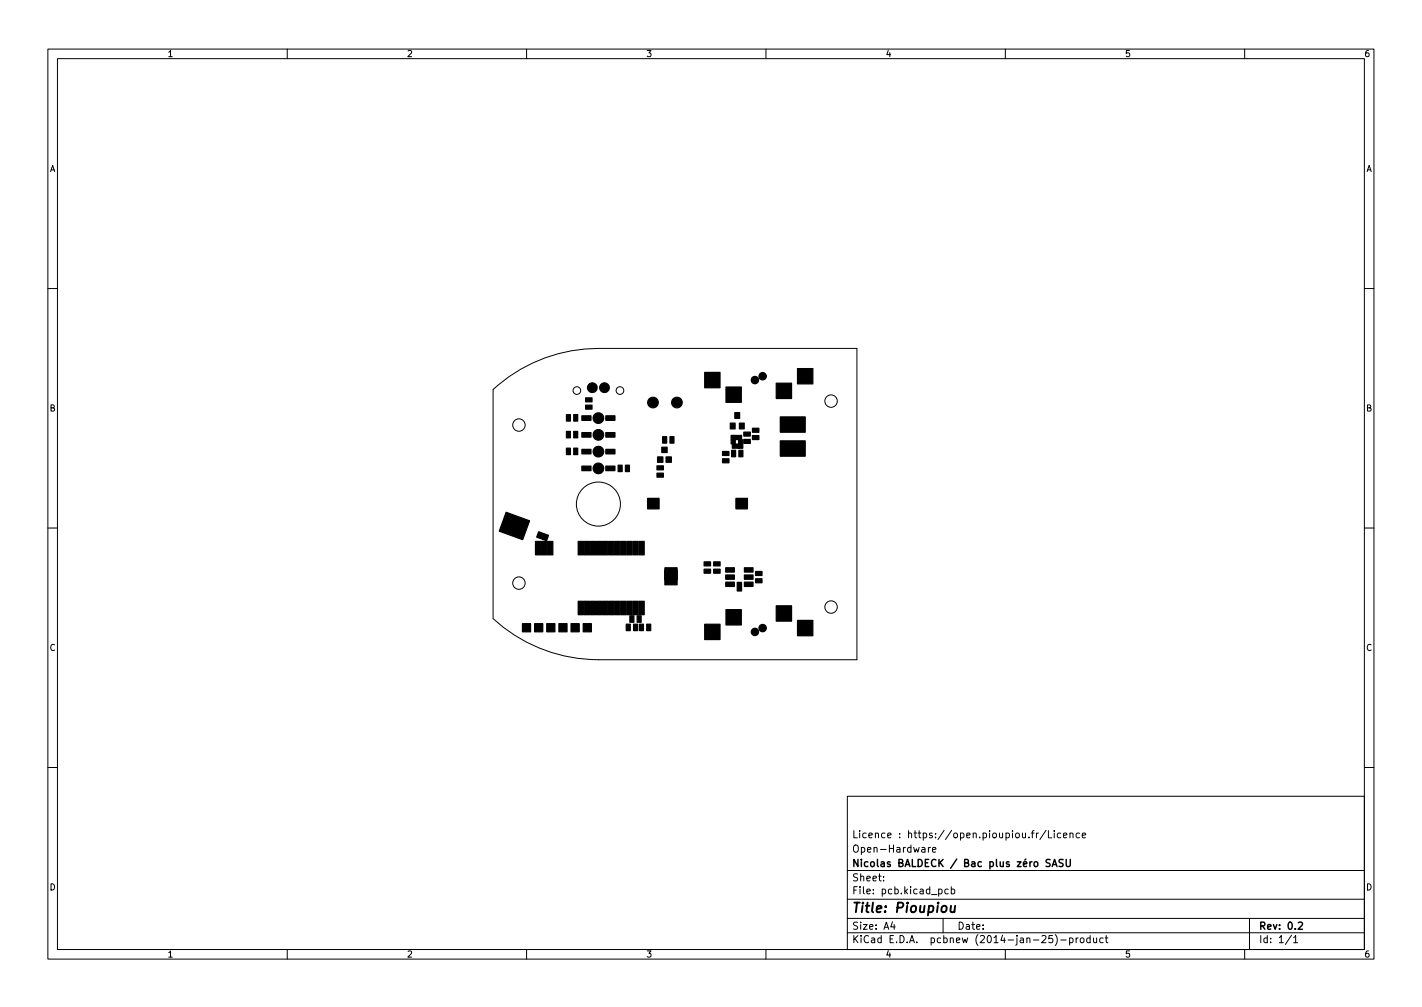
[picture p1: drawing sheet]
<svg xmlns="http://www.w3.org/2000/svg" width="297mm" height="210mm" viewBox="0 0 297 210" stroke-linecap="round" stroke-linejoin="round" font-family="sans-serif">
<defs><g id="words">
<text font-size="2.8" x="178" y="190.6">Title: Pioupiou</text>
<g font-size="2.1">
<text x="178" y="178">Open-Hardware</text>
<text x="178" y="175">Licence : https://open.pioupiou.fr/Licence</text>
<text x="178" y="184">Sheet:</text>
<text x="178" y="181">Nicolas BALDECK / Bac plus zéro SASU</text>
<text x="178" y="186.7">File: pcb.kicad_pcb</text>
<text x="178" y="196.9">KiCad E.D.A. pcbnew (2014-jan-25)-product</text>
<text x="178" y="194.1">Size: A4</text>
<text x="200" y="194.1">Date:</text>
<text x="263" y="194.1">Rev: 0.2</text>
<text x="263" y="196.9">Id: 1/1</text>
</g>
<g font-size="1.8">
<text x="35" y="11.9">1</text>
<text x="85" y="11.9">2</text>
<text x="135" y="11.9">3</text>
<text x="185" y="11.9">4</text>
<text x="235" y="11.9">5</text>
<text x="285" y="11.9">6</text>
<text x="10.3" y="35.9">A</text>
<text x="285.3" y="35.9">A</text>
<text x="10.3" y="85.9">B</text>
<text x="285.3" y="85.9">B</text>
<text x="10.3" y="135.9">C</text>
<text x="285.3" y="135.9">C</text>
<text x="10.3" y="185.9">D</text>
<text x="285.3" y="185.9">D</text>
<text x="35" y="199.9">1</text>
<text x="85" y="199.9">2</text>
<text x="135" y="199.9">3</text>
<text x="185" y="199.9">4</text>
<text x="235" y="199.9">5</text>
<text x="285" y="199.9">6</text>
</g>
</g></defs>
<g fill="none" stroke="#000" stroke-width=".21">
<path d="M10 10.2h277v190.1h-277zM12 12.2h273v186.1h-273zM60 10.2v2M110 10.2v2M160 10.2v2M210 10.2v2M260 10.2v2M10 60.2h2M285 60.2h2M10 110.2h2M285 110.2h2M103 129.1v-47.8a32.5 32.5 0 0 1 22-8.6h54v65h-54a32.5 32.5 0 0 1-22-8.5"/>
<path d="M10 160.2h2M177 166.3h108v32h-108zM193.9 176.9v1M194.4 176.9l-.5 .3M194.8 177.4l.7-.1-.1-.3-.4-.1-.2 .2 .1 .8h.5M216.9 173.9l-.4 .3M218.5 173.4l-1.3 1.9M219 173.4v1.5h.7M220.2 173.4v.2M220.2 173.9v1M221.6 174l-.5-.1-.2 .3 .1 .7h.6M222.1 174.4l.8-.1-.1-.3-.4-.1-.3 .2 .1 .8h.6"/>
<path d="M223.5 174.1l.2-.2 .4 .1v.9M223.5 173.9v1M225.5 174l-.4-.1-.3 .3 .1 .7h.6M226.1 174.4l.7-.1-.1-.3-.4-.1-.2 .2v.8h.6M285 160.2h2M60 198.3v2M110 198.3v2M160 198.3v2M177 194.8h108M177 191.8h108M177 187.8h108M177 181.8h108"/>
<path d="M184.6 183.8v.1M184.6 183v.1M186.4 192.5l-.3 1h.9M186.8 193v1M196.1 185.7l.4-.1 .3 .3-.2 .7h-.5M197 191.8v3M198.1 185.7l-.5-.1-.2 .3 .1 .7h.6M198.7 185.7l.4-.1 .3 .3-.1 .7h-.6M198.7 185.1v1.5M210 198.3v2M220.4 195.1a1.72 1.72 0 0 1 0 2.3M221.6 196.3h1.1"/>
<path d="M223.4 195.9l.5-.1 .2 .3-.1 .7h-.6M223.4 195.8v1.5M224.8 195.8v1M225.2 195.8l-.4 .3M225.8 195.9l.3-.1 .3 .3v.4l-.3 .3h-.3l-.2-.3zM227.7 195.9l-.4-.1-.3 .3 .1 .7h.6M227.7 195.3v1.5M228.4 195.8l.1 1h.4l.2-.1M229.1 195.8v1M230.4 195.9l-.4-.1-.3 .3 .2 .7h.5M230.9 195.8h.5M231.1 195.3v1.3l.3 .2"/>
<path d="M260 198.3v2M261 191.8v6.5M269.8 195.3l-1.3 1.9M270.2 195.8l.4-.5v1.5M270.2 196.8h.9"/>
<circle cx="108.4" cy="88.7" r="1.3"/>
<circle cx="120.5" cy="81.5" r=".8"/>
<circle cx="129.5" cy="81.5" r=".8"/>
<circle cx="173.6" cy="83.7" r="1.3"/>
<circle cx="125" cy="105.2" r="4.6"/>
<circle cx="108.4" cy="121.7" r="1.3"/>
<circle cx="173.6" cy="126.7" r="1.3"/>
</g>
<path d="M219.4 179.5l-.6-.1-.3 .3 .1 .4 .7 .3v.4l-.2 .1h-.6M222.1 179.5l-.6-.1-.2 .2v.4l.6 .3 .2 .3-.3 .3h-.6M222.7 179.4v1.2l.3 .3h.4l.2-.3v-1.2M219.8 180.9l.5-1.5 .5 1.5M219.9 180.5h.7M271.2 192.7l.6-.2 .3 .5-1 1h1" fill="none" stroke="#000" stroke-width=".3"/>
<path d="M198.7 189.1l-.1 1.3 .5 .1 .3-.2M199.5 189.1l-.2 1.4" fill="none" stroke="#000" stroke-width=".4"/>
<g fill="#000" stroke="#000" stroke-width=".25">
<path d="M118.3 86.6h.9v1.3h-.9zM118.3 90.1h.9v1.3h-.9zM118.3 93.6h.9v1.3h-.9zM119.8 86.6h.9v1.3h-.9zM119.8 90.1h.9v1.3h-.9zM119.8 93.6h.9v1.3h-.9zM121.5 86.8h2v1h-2zM121.5 90.3h2v1h-2zM121.5 93.8h2v1h-2zM121.5 97.3h2v1h-2zM122.3 83.1h1.4v.8h-1.4zM122.3 84.6h1.4v.8h-1.4z"/>
<path d="M126.5 86.8h2v1h-2zM126.5 90.3h2v1h-2zM126.5 93.8h2v1h-2zM126.5 97.3h2v1h-2zM129.1 97.1h.9v1.4h-.9zM130.6 97.1h.9v1.4h-.9zM137.4 95.4h1.1v1.1h-1.1zM137.2 97.3h1.4v.8h-1.4zM137.2 98.8h1.4v.8h-1.4zM138.4 91.2h.9v1.3h-.9zM138.2 93.4h1.2v1.1h-1.2zM139.1 95.4h1.1v1.1h-1.1z"/>
<path d="M139.9 91.2h.9v1.3h-.9zM147.2 77.8h3.2v3.2h-3.2zM150.9 94.3h1.4v.8h-1.4zM150.9 95.8h1.4v.8h-1.4zM152.5 88.3h1v1.2h-1zM152.8 94h.9v1.4h-.9zM153.5 86.1h1v1.2h-1zM151.6 80.8h3.3v3.2h-3.3zM152.7 90.9h2.2v.9h.3v1.8h-.9l-.1-1.8h-.6v.9h.7v.9h-1.3v-.9h-.3zM154.3 94h.9v1.4h-.9zM154.5 88.3h1v1.2h-1zM155.4 90.2h1.3v.9h-1.3z"/>
<path d="M155.4 91.7h1.3v.9h-1.3zM157.2 89.4h1.3v.9h-1.3zM157.2 90.9h1.3v.9h-1.3zM162.1 80h3.3v3.2h-3.3zM163 87h5.2v3.2h-5.2zM163 92h5.2v3.2h-5.2zM166.6 77h3.2v3.2h-3.2zM105.7 107l4.9 1.7-1.4 4-4.9-1.8zM111.9 113h1v2.8h-1zM113.1 113h1.1v2.8h-1.1zM112.5 111l2.1 .8-.4 1.1-2.1-.7zM114.4 113h1.1v2.8h-1.1z"/>
<path d="M120.8 113h1.1v2.8h-1.1zM122 113h1.1v2.8h-1.1zM123.3 113h1.1v2.8h-1.1zM124.6 113h1.1v2.8h-1.1zM125.9 113h1v2.8h-1zM127.1 113h1.1v2.8h-1.1zM128.4 113h1.1v2.8h-1.1zM129.7 113h1.1v2.8h-1.1zM130.9 113h1.1v2.8h-1.1zM132.2 113h1.1v2.8h-1.1zM133.5 113h1.1v2.8h-1.1zM135.3 104h2.4v2.2h-2.4z"/>
<path d="M147.1 117.3h1.3v.9h-1.3zM147.1 118.8h1.3v.9h-1.3zM149.1 117.3h1.3v.9h-1.3zM149.1 118.8h1.3v.9h-1.3zM151.6 118.5h1.8v.9h-1.8zM153.7 104h2.4v2.2h-2.4zM155.5 118.5h1.8v.9h-1.8zM109.1 130.2h1.7v1.7h-1.7zM111.7 130.2h1.7v1.7h-1.7zM114.2 130.2h1.7v1.7h-1.7zM116.7 130.2h1.8v1.7h-1.8zM119.3 130.2h1.7v1.7h-1.7z"/>
<path d="M120.8 125.5h1.1v2.8h-1.1zM122 125.5h1.1v2.8h-1.1zM121.8 130.2h1.7v1.7h-1.7zM123.3 125.5h1.1v2.8h-1.1zM124.6 125.5h1.1v2.8h-1.1zM125.9 125.5h1v2.8h-1zM127.1 125.5h1.1v2.8h-1.1zM128.4 125.5h1.1v2.8h-1.1zM129.7 125.5h1.1v2.8h-1.1zM130.8 130.3h.9v1.4h-.9zM130.9 125.5h1.1v2.8h-1.1zM131.6 128.6h.8v1.3h-.8z"/>
<path d="M132.3 130.3h.9v1.4h-.9zM132.2 125.5h1.1v2.8h-1.1zM133.1 128.6h.8v1.3h-.8zM133.6 130.3h.8v1.4h-.8zM133.5 125.5h1.1v2.8h-1.1zM135.1 130.3h.8v1.4h-.8zM138.9 118.5h2.5v3.6h-2.5zM147.2 130.3h3.2v3.2h-3.2zM151.6 120h1.8v.9h-1.8zM151.6 121.5h1.8v.9h-1.8zM151.6 127.3h3.3v3.2h-3.3zM154 121.6h.9v1.8h-.9z"/>
<path d="M155.5 120h1.8v.9h-1.8zM155.5 121.5h1.8v.9h-1.8zM157.8 119.3h1.4v.9h-1.4zM157.8 120.8h1.4v.9h-1.4zM162.1 126.5h3.3v3.2h-3.3zM166.6 129.5h3.2v3.2h-3.2z"/>
<circle cx="157.7" cy="79.4" r=".76"/>
<circle cx="159.3" cy="78.6" r=".76"/>
<circle cx="123.7" cy="80.9" r="1.01"/>
<circle cx="125" cy="97.8" r="1.11"/>
<circle cx="125" cy="90.8" r="1.11"/>
<circle cx="125" cy="87.3" r="1.11"/>
<circle cx="125" cy="94.3" r="1.11"/>
<circle cx="126.3" cy="80.9" r="1.01"/>
<circle cx="136.4" cy="84" r="1.11"/>
<circle cx="141.4" cy="84" r="1.11"/>
<circle cx="157.7" cy="131.9" r=".76"/>
<circle cx="159.3" cy="131.1" r=".76"/>
</g>
<use href="#words"/>
</svg>
